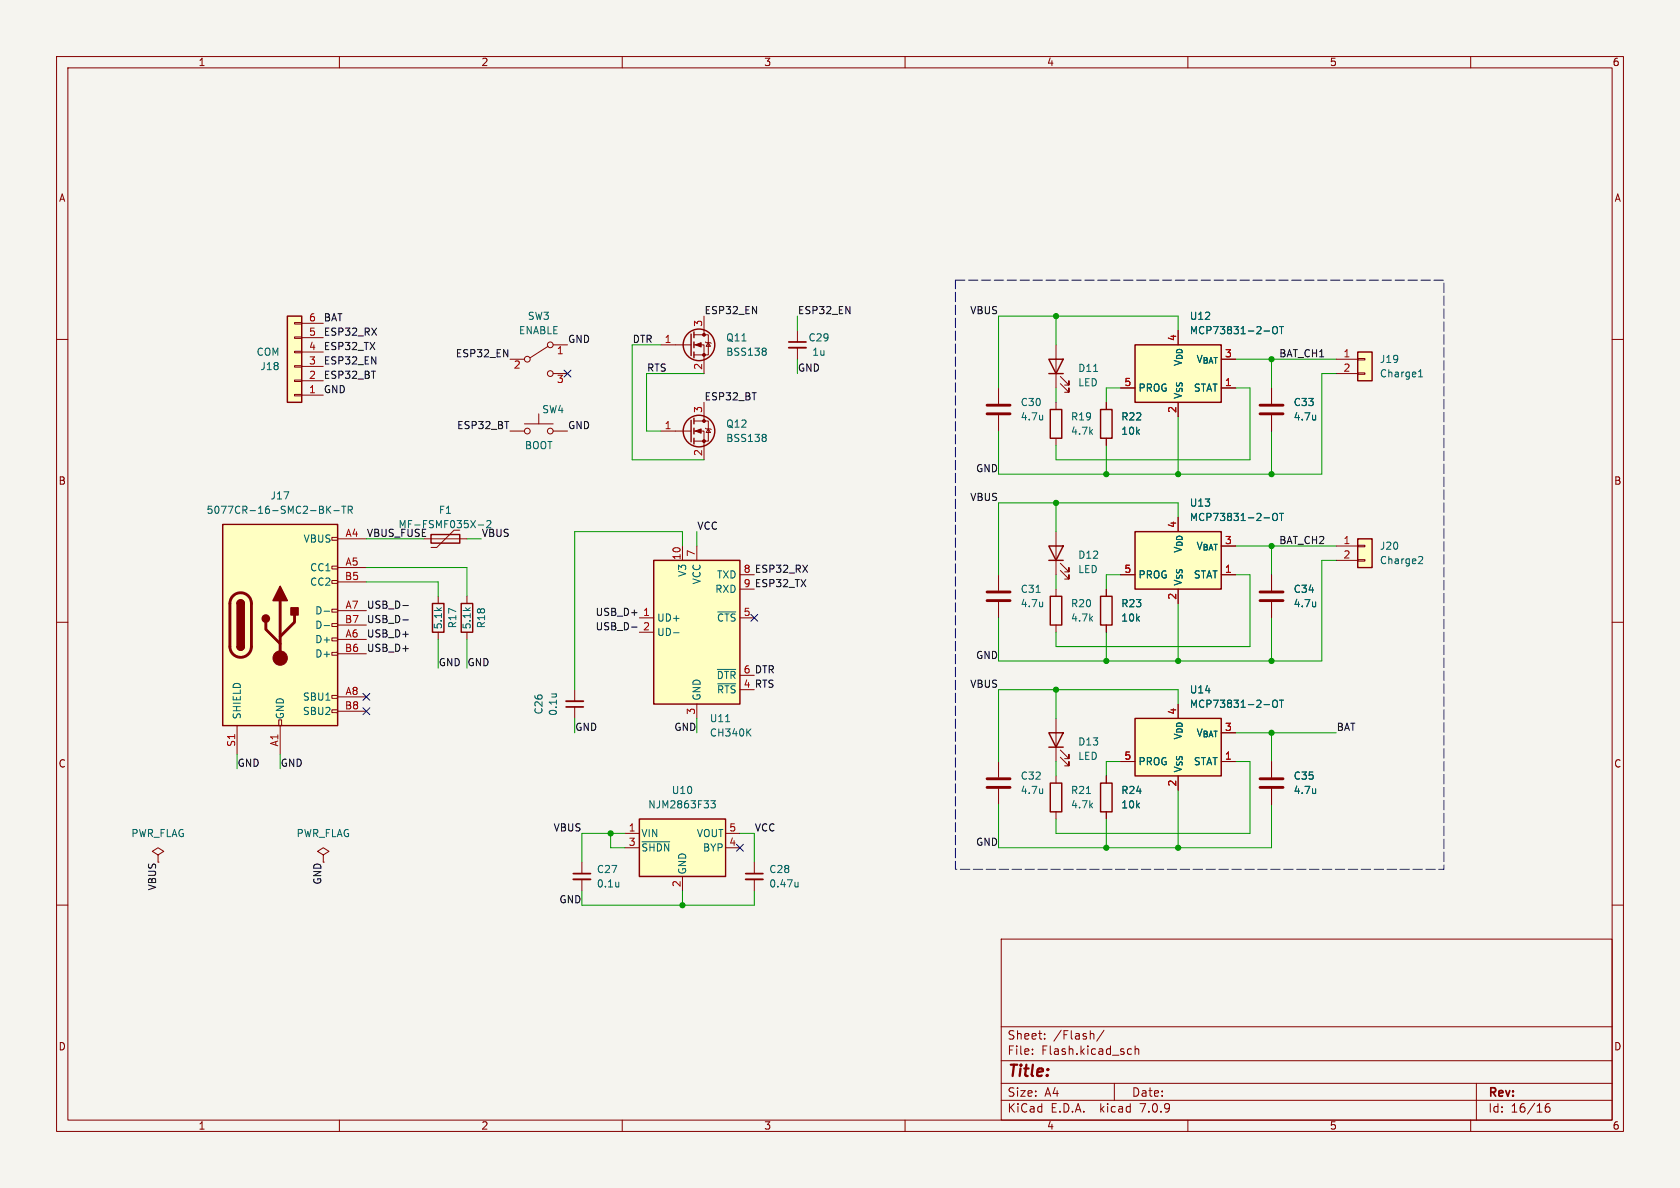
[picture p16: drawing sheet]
<svg xmlns="http://www.w3.org/2000/svg" width="297mm" height="210mm" viewBox="0 0 297 210" stroke-linecap="round" stroke-linejoin="round" font-family="sans-serif">
<defs><g id="words">
<text font-size="2.8" fill="#840000" x="178" y="190.9">Title:</text>
<g font-size="2.1" fill="#840000">
<text x="178" y="184">Sheet:</text>
<text x="186.2" y="184">/Flash/</text>
<text x="178" y="186.7">File:</text>
<text x="184.1" y="186.7">Flash.kicad_sch</text>
<text x="178" y="196.9">KiCad</text>
<text x="178" y="194.1">Size:</text>
<text x="184.7" y="194.1">A4</text>
<text x="185.7" y="196.9">E.D.A.</text>
<text x="194.6" y="196.9">kicad</text>
<text x="200" y="194.1">Date:</text>
<text x="201.8" y="196.9">7.0.9</text>
<text x="263" y="194.3">Rev:</text>
<text x="263" y="196.9">Id:</text>
<text x="267.1" y="196.9">16/16</text>
</g>
<g font-size="1.8" fill="#840000">
<text x="35" y="11.9">1</text>
<text x="85" y="11.9">2</text>
<text x="135" y="11.9">3</text>
<text x="185" y="11.9">4</text>
<text x="235" y="11.9">5</text>
<text x="285" y="11.9">6</text>
<text x="10.3" y="35.9">A</text>
<text x="285.3" y="35.9">A</text>
<text x="10.3" y="85.9">B</text>
<text x="285.3" y="85.9">B</text>
<text x="10.3" y="135.9">C</text>
<text x="285.3" y="135.9">C</text>
<text x="10.3" y="185.9">D</text>
<text x="285.3" y="185.9">D</text>
<text x="35" y="199.9">1</text>
<text x="85" y="199.9">2</text>
<text x="135" y="199.9">3</text>
<text x="185" y="199.9">4</text>
<text x="235" y="199.9">5</text>
<text x="285" y="199.9">6</text>
</g>
<g font-size="1.8" fill="#a90000">
<text x="54.5" y="59.4">5</text>
<text x="54.5" y="56.9">6</text>
<text x="124.2" y="57.9" transform="rotate(-90 124.2 57.9)">3</text>
<text x="54.5" y="64.5">3</text>
<text x="54.5" y="62">4</text>
<text x="90.7" y="65.5">2</text>
<text x="98.4" y="62.9">1</text>
<text x="117.4" y="60.7">1</text>
<text x="124.2" y="65.5" transform="rotate(-90 124.2 65.5)">2</text>
<text x="208" y="60.4" transform="rotate(-90 208 60.4)">4</text>
<text x="216.5" y="63.2">3</text>
<text x="237.4" y="63.2">1</text>
<text x="237.4" y="65.8">2</text>
<text x="54.5" y="69.6">1</text>
<text x="54.5" y="67.1">2</text>
<text x="98.4" y="68">3</text>
<text x="198.7" y="68.3">5</text>
<text x="216.5" y="68.3">1</text>
<text x="117.4" y="75.9">1</text>
<text x="124.2" y="73.1" transform="rotate(-90 124.2 73.1)">3</text>
<text x="208" y="73.1" transform="rotate(-90 208 73.1)">2</text>
<text x="124.2" y="80.7" transform="rotate(-90 124.2 80.7)">2</text>
<text x="61" y="95">A4</text>
<text x="208" y="93.4" transform="rotate(-90 208 93.4)">4</text>
<text x="61" y="100.1">A5</text>
<text x="120.4" y="99.1" transform="rotate(-90 120.4 99.1)">10</text>
<text x="122.9" y="98.5" transform="rotate(-90 122.9 98.5)">7</text>
<text x="198.7" y="101.3">5</text>
<text x="216.5" y="101.3">1</text>
<text x="216.5" y="96.3">3</text>
<text x="237.4" y="96.3">1</text>
<text x="237.4" y="98.8">2</text>
<text x="60.9" y="102.6">B5</text>
<text x="61" y="107.7">A7</text>
<text x="208" y="106.1" transform="rotate(-90 208 106.1)">2</text>
<text x="60.9" y="110.2">B7</text>
<text x="61" y="112.8">A6</text>
<text x="113.6" y="109">1</text>
<text x="113.6" y="111.5">2</text>
<text x="131.4" y="109">5</text>
<text x="60.9" y="115.3">B6</text>
<text x="60.9" y="125.5">B8</text>
<text x="61" y="122.9">A8</text>
<text x="122.9" y="126.4" transform="rotate(-90 122.9 126.4)">3</text>
<text x="208" y="126.4" transform="rotate(-90 208 126.4)">4</text>
<text x="216.5" y="129.3">3</text>
<text x="41.7" y="132.1" transform="rotate(-90 41.7 132.1)">S1</text>
<text x="49.3" y="132.1" transform="rotate(-90 49.3 132.1)">A1</text>
<text x="198.7" y="134.4">5</text>
<text x="216.5" y="134.4">1</text>
<text x="208" y="139.1" transform="rotate(-90 208 139.1)">2</text>
<text x="111.1" y="147.1">1</text>
<text x="111.1" y="149.6">3</text>
<text x="128.8" y="149.6">4</text>
<text x="128.8" y="147.1">5</text>
<text x="120.4" y="156.9" transform="rotate(-90 120.4 156.9)">2</text>
</g>
<g font-size="1.8" fill="#0f0f0f">
<text x="57.1" y="56.9">BAT</text>
<text x="57.1" y="59.4">ESP32_RX</text>
<text x="124.5" y="55.6">ESP32_EN</text>
<text x="141" y="55.6">ESP32_EN</text>
<text x="171.4" y="55.6">VBUS</text>
<text x="57.1" y="62">ESP32_TX</text>
<text x="57.1" y="64.5">ESP32_EN</text>
<text x="80.5" y="63.2">ESP32_EN</text>
<text x="100.3" y="60.7">GND</text>
<text x="111.8" y="60.7">DTR</text>
<text x="114.3" y="65.8">RTS</text>
<text x="141" y="65.8">GND</text>
<text x="226.1" y="63.2">BAT_CH1</text>
<text x="57.1" y="69.6">GND</text>
<text x="57.1" y="67">ESP32_BT</text>
<text x="124.5" y="70.9">ESP32_BT</text>
<text x="80.7" y="75.9">ESP32_BT</text>
<text x="100.3" y="75.9">GND</text>
<text x="172.5" y="83.6">GND</text>
<text x="171.4" y="88.6">VBUS</text>
<text x="64.8" y="95">VBUS_FUSE</text>
<text x="85.1" y="95">VBUS</text>
<text x="123.2" y="93.7">VCC</text>
<text x="131.4" y="101.3">8 ESP32_RX</text>
<text x="226.1" y="96.3">BAT_CH2</text>
<text x="64.8" y="107.7">USB_D-</text>
<text x="131.4" y="103.9">9 ESP32_TX</text>
<text x="64.8" y="110.2">USB_D-</text>
<text x="64.8" y="112.8">USB_D+</text>
<text x="105.2" y="111.5">USB_D-</text>
<text x="105.2" y="109">USB_D+</text>
<text x="64.8" y="115.3">USB_D+</text>
<text x="77.5" y="117.8">GND</text>
<text x="82.5" y="117.8">GND</text>
<text x="131.4" y="119.1">6 DTR</text>
<text x="172.5" y="116.6">GND</text>
<text x="131.4" y="121.7">4 RTS</text>
<text x="171.4" y="121.7">VBUS</text>
<text x="101.6" y="129.3">GND</text>
<text x="119.1" y="129.3">GND</text>
<text x="236.2" y="129.3">BAT</text>
<text x="41.9" y="135.6">GND</text>
<text x="49.5" y="135.6">GND</text>
<text x="97.8" y="147.1">VBUS</text>
<text x="133.3" y="147.1">VCC</text>
<text x="172.5" y="149.6">GND</text>
<text x="27.7" y="157.5" transform="rotate(-90 27.7 157.5)">VBUS</text>
<text x="56.9" y="156.5" transform="rotate(-90 56.9 156.5)">GND</text>
<text x="98.8" y="159.8">GND</text>
</g>
<g font-size="1.8" fill="#006464">
<text x="91.6" y="59.3">ENABLE</text>
<text x="93.2" y="56.7">SW3</text>
<text x="210.2" y="56.7">U12</text>
<text x="210.2" y="59.3">MCP73831-2-OT</text>
<text x="45.3" y="63.1">COM</text>
<text x="45.9" y="65.6">J18</text>
<text x="128.3" y="60.6">Q11</text>
<text x="128.3" y="63.1">BSS138</text>
<text x="142.8" y="60.6">C29</text>
<text x="143.5" y="63.1">1u</text>
<text x="190.5" y="66">D11</text>
<text x="211.4" y="64.4">V_{BAT}</text>
<text x="243.8" y="64.4">J19</text>
<text x="180.3" y="72">C30</text>
<text x="190.5" y="68.5">LED</text>
<text x="201.2" y="69.4">PROG</text>
<text x="209.1" y="70.6" transform="rotate(-90 209.1 70.6)">V_{SS}V_{DD}</text>
<text x="211" y="69.4">STAT</text>
<text x="228.6" y="72">C33</text>
<text x="243.8" y="66.9">Charge1</text>
<text x="95.8" y="73.3">SW4</text>
<text x="128.3" y="75.8">Q12</text>
<text x="180.3" y="74.5">4.7u</text>
<text x="189.2" y="77.1">4.7k</text>
<text x="189.2" y="74.5">R19</text>
<text x="198.1" y="77.1">10k</text>
<text x="198.1" y="74.5">R22</text>
<text x="228.6" y="74.5">4.7u</text>
<text x="92.7" y="79.6">BOOT</text>
<text x="128.3" y="78.3">BSS138</text>
<text x="47.7" y="88.5">J17</text>
<text x="210.2" y="89.8">U13</text>
<text x="36.4" y="91">5077CR-16-SMC2-BK-TR</text>
<text x="70.4" y="93.6">MF-FSMF035X-2</text>
<text x="77.5" y="91">F1</text>
<text x="210.2" y="92.3">MCP73831-2-OT</text>
<text x="53.6" y="96.1">VBUS</text>
<text x="54.7" y="101.2">CC1</text>
<text x="190.5" y="101.5">LED</text>
<text x="190.5" y="99">D12</text>
<text x="211.4" y="97.4">V_{BAT}</text>
<text x="243.8" y="99.9">Charge2</text>
<text x="243.8" y="97.4">J20</text>
<text x="54.7" y="103.7">CC2</text>
<text x="121.5" y="102.1" transform="rotate(-90 121.5 102.1)">V3</text>
<text x="124.1" y="103.4" transform="rotate(-90 124.1 103.4)">VCC</text>
<text x="126.3" y="105">RXD</text>
<text x="126.7" y="102.5">TXD</text>
<text x="180.3" y="105">C31</text>
<text x="180.3" y="107.5">4.7u</text>
<text x="189.2" y="107.5">R20</text>
<text x="198.1" y="107.5">R23</text>
<text x="201.2" y="102.5">PROG</text>
<text x="209.1" y="103.6" transform="rotate(-90 209.1 103.6)">V_{SS}V_{DD}</text>
<text x="211" y="102.5">STAT</text>
<text x="228.6" y="105">C34</text>
<text x="228.6" y="107.5">4.7u</text>
<text x="55.6" y="113.9">D+</text>
<text x="55.6" y="108.8">D-</text>
<text x="55.6" y="111.4">D-</text>
<text x="78.3" y="111.3" transform="rotate(-90 78.3 111.3)">5.1k</text>
<text x="80.9" y="111.2" transform="rotate(-90 80.9 111.2)">R17</text>
<text x="83.4" y="111.3" transform="rotate(-90 83.4 111.3)">5.1k</text>
<text x="86" y="111.2" transform="rotate(-90 86 111.2)">R18</text>
<text x="116.1" y="110.1">UD+</text>
<text x="116.1" y="112.6">UD-</text>
<text x="126.7" y="110.1">~{CTS}</text>
<text x="189.2" y="110.1">4.7k</text>
<text x="198.1" y="110.1">10k</text>
<text x="55.6" y="116.4">D+</text>
<text x="53.5" y="124.1">SBU1</text>
<text x="124.1" y="124" transform="rotate(-90 124.1 124)">GND</text>
<text x="126.6" y="120.2">~{DTR}</text>
<text x="126.7" y="122.8">~{RTS}</text>
<text x="210.2" y="122.8">U14</text>
<text x="210.2" y="125.3">MCP73831-2-OT</text>
<text x="42.8" y="127.3" transform="rotate(-90 42.8 127.3)">SHIELD</text>
<text x="50.4" y="127.3" transform="rotate(-90 50.4 127.3)">GND</text>
<text x="53.5" y="126.6">SBU2</text>
<text x="96.1" y="126.4" transform="rotate(-90 96.1 126.4)">C26</text>
<text x="98.7" y="126.6" transform="rotate(-90 98.7 126.6)">0.1u</text>
<text x="125.4" y="127.9">U11</text>
<text x="125.4" y="130.4">CH340K</text>
<text x="190.5" y="132">D13</text>
<text x="211.4" y="130.4">V_{BAT}</text>
<text x="190.5" y="134.5">LED</text>
<text x="201.2" y="135.5">PROG</text>
<text x="209.1" y="136.7" transform="rotate(-90 209.1 136.7)">V_{SS}V_{DD}</text>
<text x="211" y="135.5">STAT</text>
<text x="114.5" y="143.1">NJM2863F33</text>
<text x="118.7" y="140.6">U10</text>
<text x="180.3" y="138">C32</text>
<text x="180.3" y="140.6">4.7u</text>
<text x="189.2" y="143.1">4.7k</text>
<text x="189.2" y="140.6">R21</text>
<text x="198.1" y="143.1">10k</text>
<text x="198.1" y="140.6">R24</text>
<text x="228.6" y="138">C35</text>
<text x="228.6" y="140.6">4.7u</text>
<text x="23.1" y="148.2">PWR_FLAG</text>
<text x="52.3" y="148.2">PWR_FLAG</text>
<text x="113.3" y="148.2">VIN</text>
<text x="123.1" y="148.2">VOUT</text>
<text x="105.4" y="154.5">C27</text>
<text x="113.3" y="150.7">~{SHDN}</text>
<text x="121.5" y="154.7" transform="rotate(-90 121.5 154.7)">GND</text>
<text x="124.2" y="150.7">BYP</text>
<text x="135.9" y="154.5">C28</text>
<text x="105.4" y="157.1">0.1u</text>
<text x="135.9" y="157.1">0.47u</text>
</g>
</g></defs>
<path d="M0 0h297v210h-297z" fill="#f5f4ef" stroke="#f5f4ef" stroke-width=".18"/>
<g fill="none" stroke="#840000" stroke-width=".18">
<path d="M10 10h277v190h-277zM12 12h273v186h-273zM60 10v2M110 10v2M160 10v2M210 10v2M260 10v2M10 60h2M52.1 57h1.2v.3h-1.2zM52.1 59.6h1.2v.2h-1.2zM53.3 59.7h3.8M53.3 57.2h3.8"/>
<path d="M122.7 59.2h2.5v3.5h-2.5M124.5 55.9v3.3M141 58.4v2.1M285 60h2M52.1 62.1h1.2v.3h-1.2zM52.1 64.6h1.2v.3h-1.2zM52.1 67.2h1.2v.2h-1.2zM52.1 69.7h1.2v.3h-1.2zM53.3 69.9h3.8M53.3 67.3h3.8M53.3 64.8h3.8M53.3 62.2h3.8"/>
<path d="M90.2 76.2h2.5M90.2 63.5h2.5M92.7 74.9h5.1M95.2 73.2v1.7M96.9 61.2l-3.2 2M97.8 76.2h2.5M97.8 66h2.5M97.8 61h2.5M116.8 76.2h5.4M116.8 61h5.4M122.7 76.2h1.8v5.1M122.7 74.4h2.5v3.6h-2.5"/>
<path d="M122.7 61h1.8v5M124.5 71.1v3.3M124.7 75.7l.1 .1h.8l.1 .1M124.7 60.5l.1 .1h.8l.1 .1M125.2 75.8l.4 .7h-.8zM125.2 60.6l.4 .6h-.8zM141 61.5v2M176.5 68.6v2.8M176.5 73.4v2.8M186.7 61v7.6M186.7 71.1v1.3M186.7 77.5v1.2"/>
<path d="M187.5 67.8l1.5 1.5v-.7v.7h-.8M187.5 66.5l1.5 1.6v-.8v.8h-.8M195.6 71.1v1.3M195.6 77.5v1.2M198.1 68.6h2.6M208.3 71.1v2.6M215.9 68.6h2.5M224.8 68.6v2.8M224.8 73.4v2.8M236.2 63.5h3.8M236.2 66h3.8M240 65.9h1.3v.3h-1.3z"/>
<path d="M240 63.4h1.3v.2h-1.3zM58.7 95h1v.5h-1zM59.7 95.3h5.1M74.9 95.3h7.6M81.3 93.7h-1l-3.1 3.1h-1M120.6 96.5v2.6M123.2 96.5v2.6M186.7 94v7.6M187.5 99.6l1.5 1.5v-.8v.8h-.8M236.2 96.5h3.8M236.2 99.1h3.8M240 98.9h1.3v.3h-1.3z"/>
<path d="M240 96.4h1.3v.2h-1.3zM10 110h2M58.7 115.3h1v.5h-1zM58.7 112.8h1v.5h-1zM58.7 110.2h1v.5h-1zM58.7 107.7h1v.5h-1zM58.7 102.6h1v.5h-1zM58.7 100.1h1v.5h-1zM59.7 100.3h5.1M59.7 113h5.1M59.7 108h5.1M59.7 102.9h5.1"/>
<path d="M59.7 115.6h5.1M59.7 110.5h5.1M77.5 105.4v1.3M77.5 111.8v1.2M82.5 105.4v1.3M82.5 111.8v1.2M113 109.2h2.6M113 111.8h2.6M130.8 101.6h2.5M130.8 109.2h2.5M130.8 119.4h2.5M130.8 104.1h2.5"/>
<path d="M176.5 101.6v2.8M176.5 106.4v2.8M186.7 104.1v1.3M186.7 110.5v1.3M187.5 100.8l1.5 1.6v-.8v.8h-.8M195.6 104.1v1.3M195.6 110.5v1.3M198.1 101.6h2.6M208.3 104.1v2.6M215.9 101.6h2.5M224.8 101.6v2.8M224.8 106.4v2.8"/>
<path d="M285 110h2M41.9 128.3v5.1M49.3 127.3h.5v1h-.5zM49.5 128.3v5.1M58.7 125.5h1v.5h-1zM58.7 122.9h1v.5h-1zM59.7 123.2h5.1M59.7 125.7h5.1M101.6 121.9v2.1M101.6 125v2M123.2 124.5v2.5M176.5 134.6v2.8"/>
<path d="M176.5 139.4v2.8M186.7 127v7.6M186.7 137.2v1.2M187.5 133.9l1.5 1.5v-.8v.8h-.8M187.5 132.6l1.5 1.5v-.7v.7h-.8M195.6 137.2v1.2M198.1 134.6h2.6M208.3 137.2v2.5M215.9 134.6h2.5M224.8 134.6v2.8M224.8 139.4v2.8M10 160h2"/>
<path d="M27.9 151.1l1.1-.6-1.1-.6-1 .6 1 .6v1.3M57.1 151.1l1.1-.6-1.1-.6-1 .6 1 .6v1.3M102.9 152.4v2M102.9 155.4v2.1M110.5 147.3h2.5M110.5 149.9h2.5M120.6 154.9v2.6M128.3 147.3h2.5M128.3 149.9h2.5M133.3 152.4v2M133.3 155.4v2.1M186.7 143.5v1.3"/>
<path d="M195.6 143.5v1.3M285 160h2M177 166h108v32h-108zM60 198v2M110 198v2M160 198v2M177 194.5h108M177 191.5h108M177 187.5h108M177 181.5h108M182.5 186.3v.1M182.5 185.5v.1"/>
<path d="M184.7 183.6v.1M184.7 182.8v.1M193.2 182.7l.2 .2v.8M195.2 182.1l-1.3 2M197 191.5v3M199.6 185.4l.4 .1M200 186.3l-.4 .1M200.7 185.5l.2-.1 .3 .1 .1 .9M200.7 184.9v1.5M210 198v2M260 198v2M261 191.5v6.5"/>
<path d="M273.9 195.1a.59 .59 0 0 0-.7 .6v.6l.1 .2 .4 .1 .3-.1v-.5l-.1-.3h-.4l-.3 .3"/>
<circle cx="93.2" cy="63.5" r=".51"/>
<circle cx="93.2" cy="76.2" r=".51"/>
<circle cx="97.3" cy="76.2" r=".51"/>
<circle cx="97.3" cy="66" r=".51"/>
<circle cx="97.3" cy="61" r=".51"/>
</g>
<g fill="none" stroke="#840000" stroke-width=".51">
<path d="M174.5 73.2h4.1M174.5 71.6h4.1M222.8 73.2h4M222.8 71.6h4M41.2 105.3a1.9 1.9 0 0 1 2.1-.4 1.9 1.9 0 0 1 1.1 1.8v7.6a1.91 1.91 0 0 1-1.9 1.9 1.91 1.91 0 0 1-1.9-1.9v-7.8l.2-.6zM47 110v1.3l2.5 2.5M49.5 106.2v10.1M52.1 108.7v1.3l-2.6 2.5M174.5 106.2h4.1M174.5 104.6h4.1M222.8 106.2h4M222.8 104.6h4"/>
<path d="M174.5 139.2h4.1M174.5 137.7h4.1M222.8 139.2h4M222.8 137.7h4"/>
</g>
<g fill="none" stroke="#006464" stroke-width=".18">
<path d="M223.5 58.5h.9M225 57.9l.3-.2a.43 .43 0 0 1 .5 .5v.4a.42 .42 0 0 1-.4 .4 .42 .42 0 0 1-.4-.4zM226.2 57.7h.7M226.6 57.7v1.3M135.2 76.8l.3 .2-.3 .3 .3 .3v.2l-.3 .2M135.2 61.5l.3 .3-.3 .3 .3 .2v.3l-.3 .2M184.3 73.4v.8M184.3 74.1v.1M193.3 65.7h.8M232.6 73.4v.8M232.6 74.1l-.1 .1M250.8 66.6h.7"/>
<path d="M250.8 65.7l.3-.4v1.3M57.8 89.5v1.2M57.9 90l.6 .7M58.5 89.5l-.7 .7M59 90.3h1M60.4 89.5h.7M60.8 89.5v1.2M61.6 90.1h.6l.1-.2-.1-.3-.6-.1v1.2M61.9 90.1l.4 .6M84.5 92.8h1M86.1 92.1l.4-.1 .3 .4-.8 .9M223.5 91.5h.9"/>
<path d="M225 90.9l.3-.2a.43 .43 0 0 1 .5 .5v.4a.42 .42 0 0 1-.4 .4 .42 .42 0 0 1-.4-.4zM226.2 90.7h.7M226.6 90.7v1.3M251 98.4h.4l.1 .3-.8 .9h.8M57.3 108h1M57.3 110.6h1M119.1 111.9h.9M126.8 118.3h3.3M126.9 108.2h3.2M183.2 104.7h.7M184.3 106.4v.9M184.3 107.1v.1"/>
<path d="M232.6 106.4v.9M232.6 107.1l-.1 .1M97.5 122.7h.9M98.2 122.7h.1M126.9 120.9h3.2M128.3 127.6h.7M132.2 129.4l.6 .7M132.8 128.8l-.8 .8M184.3 139.4v.9M223.5 124.6h.9M225 124l.3-.2a.43 .43 0 0 1 .5 .4v.4a.42 .42 0 0 1-.4 .5 .42 .42 0 0 1-.4-.5zM226.2 123.8h.7"/>
<path d="M226.6 123.8v1.2M232.6 139.4v.9M109.4 155.9v.9M109.4 156.7h-.1M113.5 148.8h4.9M125.7 141.5h.8l-.5 .5 .4 .2v.5l-.2 .1-.5-.1M141.1 155.9v.9M141.1 156.7l-.4 .1M184.3 140.2h.1M192.1 140.3h.7M232.6 140.2h-.1"/>
</g>
<g fill="#ffffc2" stroke="#ffffc2" stroke-width=".18">
<path d="M50.8 55.9h2.5v15.2h-2.5z"/>
<path d="M200.7 94h15.2v10.1h-15.2z"/>
<path d="M113 144.8h15.3v10.1h-15.3z"/>
<path d="M39.4 92.7h20.3v35.6h-20.3z"/>
<path d="M200.7 127h15.2v10.2h-15.2z"/>
<path d="M200.7 61h15.2v10.1h-15.2z"/>
<path d="M240 95.3h2.6v5h-2.6z"/>
<path d="M240 62.2h2.6v5.1h-2.6z"/>
<path d="M115.6 99.1h15.2v25.4h-15.2z"/>
</g>
<g fill="none" stroke="#840000" stroke-width=".25">
<path d="M50.8 55.9h2.5v15.2h-2.5zM122.2 59.1v3.8M122.7 58.7v1M122.2 74.3v3.8M122.7 60.5v1M122.7 62.2v1M122.7 73.9v1M122.7 75.7v1M122.7 77.5v1M185.4 63.5h2.6l-1.3 2.5zM185.4 66h2.6M185.7 72.4h2v5.1h-2z"/>
<path d="M194.6 72.4h2v5.1h-2zM200.7 61h15.2v10.1h-15.2zM240 62.2h2.6v5.1h-2.6zM39.4 92.7h20.3v35.6h-20.3zM76.2 94.5h5.1v1.5h-5.1zM115.6 99.1h15.2v25.4h-15.2zM185.4 96.5h2.6l-1.3 2.6zM185.4 99.1h2.6M200.7 94h15.2v10.1h-15.2zM240 95.3h2.6v5h-2.6zM41.9 114.3a.64 .64 0 0 0 .6 .6 .64 .64 0 0 0 .7-.6M41.9 106.7a.64 .64 0 0 1 .6-.7 .64 .64 0 0 1 .7 .7"/>
<path d="M76.5 106.7h2v5.1h-2zM81.5 106.7h2.1v5.1h-2.1zM185.7 105.4h2v5.1h-2zM194.6 105.4h2v5.1h-2zM185.4 129.5h2.6l-1.3 2.6zM185.4 132.1h2.6M185.7 138.4h2v5.1h-2zM194.6 138.4h2v5.1h-2zM200.7 127h15.2v10.2h-15.2zM113 144.8h15.3v10.1h-15.3z"/>
<circle cx="123.6" cy="76.2" r="2.79"/>
<circle cx="123.6" cy="61" r="2.79"/>
</g>
<g fill="#840000" stroke="#840000" stroke-width=".25">
<path d="M41.9 114.3h1.3a.64 .64 0 0 1-.7 .6 .64 .64 0 0 1-.6-.6z"/>
<path d="M41.9 106.7h1.3v7.6h-1.3z"/>
<path d="M42.1 106.2a.64 .64 0 0 1 .7-.1 .64 .64 0 0 1 .4 .6h-1.3z"/>
<path d="M49.5 103.6l1.3 2.6h-2.5z"/>
<path d="M51.4 107.4h1.3v1.3h-1.3z"/>
<circle cx="47" cy="109.3" r=".63"/>
</g>
<g fill="#840000" stroke="#840000" stroke-width=".18">
<path d="M122.9 76.2l1.1-.4v.8z"/>
<path d="M122.9 61l1.1-.4v.7z"/>
<circle cx="49.5" cy="116.3" r="1.27"/>
<circle cx="124.5" cy="78" r=".25"/>
<circle cx="124.5" cy="74.4" r=".25"/>
<circle cx="124.5" cy="62.7" r=".25"/>
<circle cx="124.5" cy="59.2" r=".25"/>
</g>
<path d="M139.4 61.5h3.1M100.1 124h3M101.3 155.4h3.1M131.8 155.4h3.1" fill="none" stroke="#840000" stroke-width=".33"/>
<path d="M139.4 60.5h3.1M100.1 125h3M101.3 154.4h3.1M131.8 154.4h3.1" fill="none" stroke="#840000" stroke-width=".3"/>
<path d="M71.2 109.6h1M71.2 107h1M111.7 110.9h.9" fill="none" stroke="#0f0f0f" stroke-width=".18"/>
<path d="M168.9 49.5h86.4v104.2h-86.4v-104.2" fill="none" stroke="#0000c2" stroke-width=".18" stroke-dasharray="1.7 .6"/>
<g fill="none" stroke="#009600" stroke-width=".18">
<path d="M141 55.9v2.5M186.7 55.9v5.1M208.3 58.4v-2.5h-31.8v12.7M116.8 61h-5v20.3h12.7M124.5 66h-10.2v10.2h2.5M141 63.5v2.5M186.7 68.6v2.5M195.6 78.7v5.1M198.1 68.6h-2.5v2.5M208.3 73.7v10.1M218.4 68.6h2.6v12.7h-34.3v-2.6M218.4 63.5h17.8"/>
<path d="M224.8 63.5v5.1M224.8 76.2v7.6M236.2 66h-2.5v17.8h-57.2v-7.6M64.8 95.3h10.1M82.5 95.3h2.6M120.6 96.5v-2.5h-19v27.9M123.2 94v2.5M186.7 88.9v5.1M208.3 91.4v-2.5h-31.8v12.7M218.4 96.5h17.8M224.8 96.5v5.1M236.2 99.1h-2.5v17.7h-57.2v-7.6"/>
<path d="M64.8 102.9h12.7v2.5M64.8 100.3h17.7v5.1M77.5 113v5.1M82.5 113v5.1M186.7 101.6v2.5M195.6 111.8v5M198.1 101.6h-2.5v2.5M208.3 106.7v10.1M218.4 101.6h2.6v12.7h-34.3v-2.5M224.8 109.2v7.6M41.9 133.4v2.5M49.5 133.4v2.5"/>
<path d="M101.6 127v2.5M123.2 127v2.5M186.7 121.9v5.1M186.7 134.6v2.6M198.1 134.6h-2.5v2.6M208.3 124.5v-2.6h-31.8v12.7M208.3 139.7v10.2M218.4 134.6h2.6v12.7h-34.3v-2.5M218.4 129.5h17.8M224.8 129.5v5.1M102.9 157.5v2.5h30.4v-2.5M107.9 147.3v2.6h2.6"/>
<path d="M110.5 147.3h-7.6v5.1M120.6 157.5v2.5M130.8 147.3h2.5v5.1M176.5 142.2v7.7h48.3v-7.7M195.6 144.8v5.1"/>
</g>
<path d="M99.7 65.4l1.2 1.2M100.9 65.4l-1.2 1.2M132.7 108.6l1.3 1.2M134 108.6l-1.3 1.2M64.2 122.6l1.2 1.2M64.2 125.1l1.2 1.2M65.4 122.6l-1.2 1.2M65.4 125.1l-1.2 1.2M130.2 149.3l1.2 1.2M131.4 149.3l-1.2 1.2" fill="none" stroke="#000084" stroke-width=".18"/>
<g fill="#009600" stroke="#009600" stroke-width=".18">
<circle cx="120.6" cy="160" r=".46"/>
<circle cx="107.9" cy="147.3" r=".46"/>
<circle cx="186.7" cy="121.9" r=".46"/>
<circle cx="186.7" cy="88.9" r=".46"/>
<circle cx="186.7" cy="55.9" r=".46"/>
<circle cx="224.8" cy="96.5" r=".46"/>
<circle cx="208.3" cy="83.8" r=".46"/>
<circle cx="224.8" cy="83.8" r=".46"/>
<circle cx="224.8" cy="63.5" r=".46"/>
<circle cx="195.6" cy="83.8" r=".46"/>
<circle cx="224.8" cy="116.8" r=".46"/>
<circle cx="224.8" cy="129.5" r=".46"/>
<circle cx="208.3" cy="149.9" r=".46"/>
<circle cx="195.6" cy="149.9" r=".46"/>
<circle cx="208.3" cy="116.8" r=".46"/>
<circle cx="195.6" cy="116.8" r=".46"/>
</g>
<use href="#words"/>
</svg>
